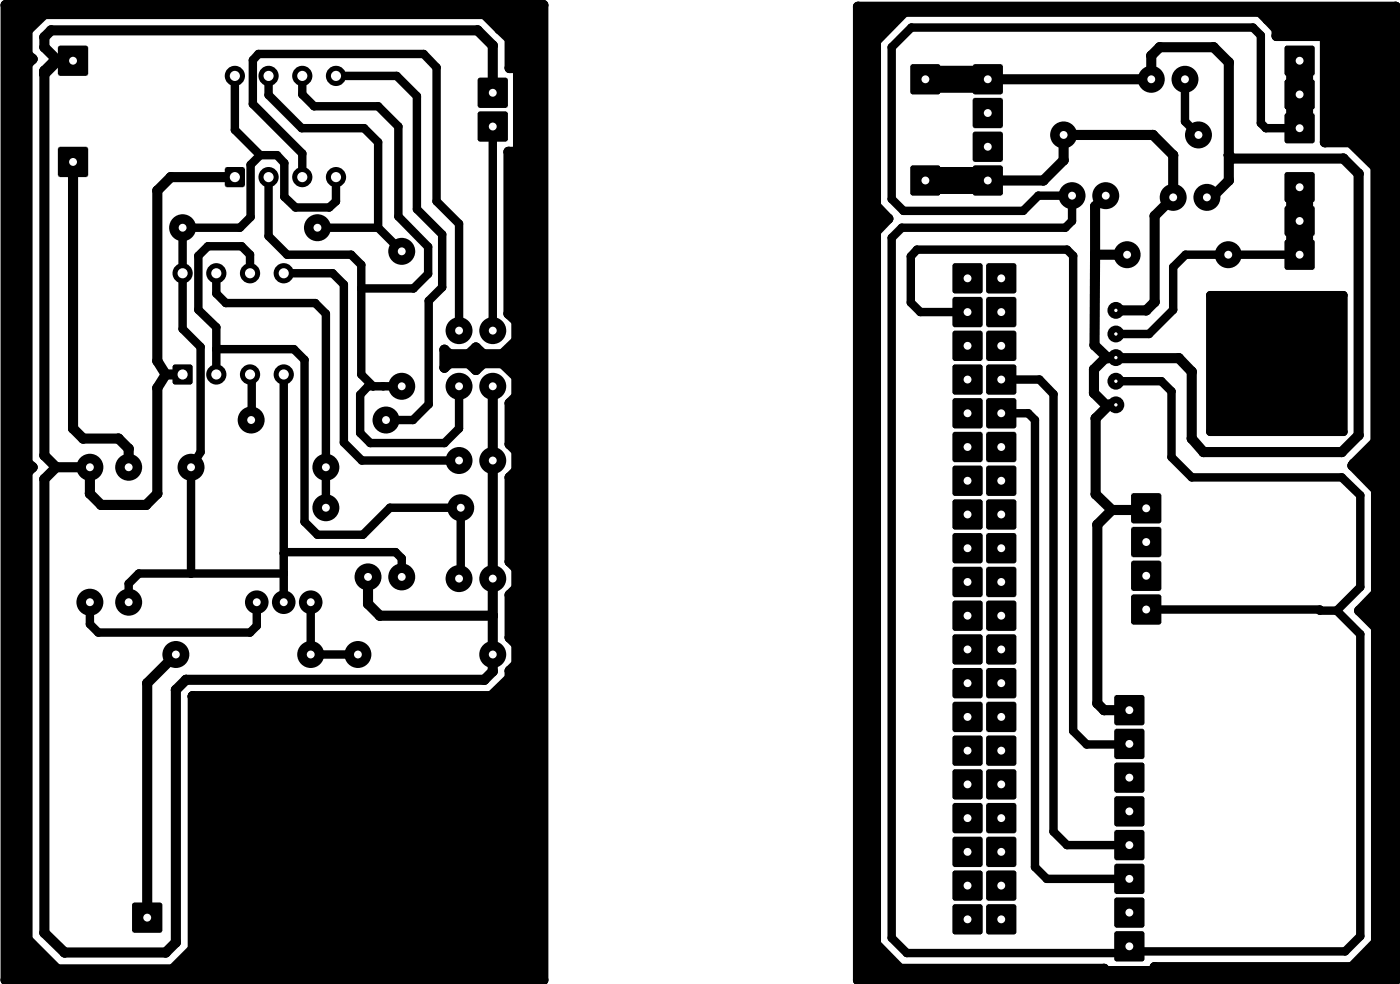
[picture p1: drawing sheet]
<svg xmlns="http://www.w3.org/2000/svg" width="105mm" height="74mm" viewBox="0 0 105 74" stroke-linecap="round" stroke-linejoin="round" font-family="sans-serif">
<g fill="#000">
<path d="M4.4 11.1h2.2v2.2h-2.2z" fill-rule="evenodd"/>
<path d="M4.4 3.5h2.2v2.2h-2.2z" fill-rule="evenodd"/>
<path d="M17 12.6h1.4v1.5h-1.4z" fill-rule="evenodd"/>
<path d="M36 8.4h2.2v2.2h-2.2z" fill-rule="evenodd"/>
<path d="M36 5.9h2.2v2.2h-2.2z" fill-rule="evenodd"/>
<path d="M68.6 12.5h2.2v2.2h-2.2z" fill-rule="evenodd"/>
<path d="M68.6 4.9h2.2v2.2h-2.2z" fill-rule="evenodd"/>
<path d="M73.3 12.5h2.2v2.2h-2.2z" fill-rule="evenodd"/>
<path d="M73.3 9.9h2.2v2.2h-2.2z" fill-rule="evenodd"/>
<path d="M73.3 7.4h2.2v2.2h-2.2z" fill-rule="evenodd"/>
<path d="M73.3 4.9h2.2v2.2h-2.2z" fill-rule="evenodd"/>
<path d="M71.8 19.9h2.2v2.2h-2.2z" fill-rule="evenodd"/>
<path d="M74.3 19.9h2.2v2.2h-2.2z" fill-rule="evenodd"/>
<path d="M96.8 15.5h2.2v2.2h-2.2z" fill-rule="evenodd"/>
<path d="M96.8 13h2.2v2.2h-2.2z" fill-rule="evenodd"/>
<path d="M96.8 8.6h2.2v2.2h-2.2z" fill-rule="evenodd"/>
<path d="M96.8 6h2.2v2.2h-2.2z" fill-rule="evenodd"/>
<path d="M96.8 3.5h2.2v2.2h-2.2z" fill-rule="evenodd"/>
<path d="M13 27.5h1.5v1.4h-1.5z" fill-rule="evenodd"/>
<path d="M71.8 22.4h2.2v2.2h-2.2z" fill-rule="evenodd"/>
<path d="M71.8 24.9h2.2v2.2h-2.2z" fill-rule="evenodd"/>
<path d="M71.8 27.5h2.2v2.2h-2.2z" fill-rule="evenodd"/>
<path d="M71.8 30h2.2v2.2h-2.2z" fill-rule="evenodd"/>
<path d="M71.8 32.6h2.2v2.2h-2.2z" fill-rule="evenodd"/>
<path d="M71.8 35.1h2.2v2.2h-2.2z" fill-rule="evenodd"/>
<path d="M71.8 37.6h2.2v2.2h-2.2z" fill-rule="evenodd"/>
<path d="M74.3 22.4h2.2v2.2h-2.2z" fill-rule="evenodd"/>
<path d="M74.3 24.9h2.2v2.2h-2.2z" fill-rule="evenodd"/>
<path d="M74.3 27.5h2.2v2.2h-2.2z" fill-rule="evenodd"/>
<path d="M74.3 30h2.2v2.2h-2.2z" fill-rule="evenodd"/>
<path d="M74.3 32.6h2.2v2.2h-2.2z" fill-rule="evenodd"/>
<path d="M74.3 35.1h2.2v2.2h-2.2z" fill-rule="evenodd"/>
<path d="M74.3 37.6h2.2v2.2h-2.2z" fill-rule="evenodd"/>
<path d="M85.3 37.2h2.2v2.2h-2.2z" fill-rule="evenodd"/>
<path d="M91.2 22.2h10v10.3h-10z" fill-rule="evenodd"/>
<path d="M96.8 18.1h2.2v2.2h-2.2z" fill-rule="evenodd"/>
<path d="M71.8 40.2h2.2v2.2h-2.2z" fill-rule="evenodd"/>
<path d="M71.8 42.7h2.2v2.2h-2.2z" fill-rule="evenodd"/>
<path d="M71.8 45.3h2.2v2.2h-2.2z" fill-rule="evenodd"/>
<path d="M71.8 47.8h2.2v2.2h-2.2z" fill-rule="evenodd"/>
<path d="M71.8 50.3h2.2v2.2h-2.2z" fill-rule="evenodd"/>
<path d="M71.8 52.9h2.2v2.2h-2.2z" fill-rule="evenodd"/>
<path d="M71.8 55.4h2.2v2.2h-2.2z" fill-rule="evenodd"/>
<path d="M71.8 58h2.2v2.2h-2.2z" fill-rule="evenodd"/>
<path d="M74.3 40.2h2.2v2.2h-2.2z" fill-rule="evenodd"/>
<path d="M74.3 42.7h2.2v2.2h-2.2z" fill-rule="evenodd"/>
<path d="M74.3 45.3h2.2v2.2h-2.2z" fill-rule="evenodd"/>
<path d="M74.3 47.8h2.2v2.2h-2.2z" fill-rule="evenodd"/>
<path d="M74.3 50.3h2.2v2.2h-2.2z" fill-rule="evenodd"/>
<path d="M74.3 52.9h2.2v2.2h-2.2z" fill-rule="evenodd"/>
<path d="M74.3 55.4h2.2v2.2h-2.2z" fill-rule="evenodd"/>
<path d="M74.3 58h2.2v2.2h-2.2z" fill-rule="evenodd"/>
<path d="M84 57.4h2.2v2.2h-2.2z" fill-rule="evenodd"/>
<path d="M84 54.9h2.2v2.2h-2.2z" fill-rule="evenodd"/>
<path d="M84 52.4h2.2v2.2h-2.2z" fill-rule="evenodd"/>
<path d="M85.3 44.8h2.2v2.2h-2.2z" fill-rule="evenodd"/>
<path d="M85.3 42.2h2.2v2.2h-2.2z" fill-rule="evenodd"/>
<path d="M85.3 39.7h2.2v2.2h-2.2z" fill-rule="evenodd"/>
<path d="M.4 .4h40.5v73.4h-40.5zM2.1 2.3l1.2-1.2h33.2l1.9 1.8v2.2h.6v6.3h-.7v12.2l.6 .6v1.5l-1.1 1h-1.4l-.5-.5-.6 .5h-1.4l-.4-.4v1.4l.4-.4h1.4l.6 .6 .5-.6h1.4l1.1 1.1v1.4l-.5 .6v3l.5 .6v1.4l-.5 .5v6.4l.5 .5v1.5l-.5 .5v3.2l.5 .5v1.5l-.5 .5v.6l-1.4 1.3h-22.5v19.1l-1.5 1.5h-8.7l-2.2-2.3v-35.1l.4-.4-.4-.4v-30l.4-.4-.4-.3z" fill-rule="evenodd"/>
<path d="M10 68h2.2v2.2h-2.2z" fill-rule="evenodd"/>
<path d="M64.6 .5h40.6v73.3h-40.6zM68.2 .9h26.7l1.3 1.3v.5h3.6v8h1.9l1.9 1.9v20.7l-1.7 1.8 1.8 1.8v7.8l-1.3 1.3 1.3 1.2v23.8l-1.8 1.8h-14.9v.3h-3.8v-.2h-15.4l-1.8-1.8v-53.7l.9-.9-.9-1v-12.4z" fill-rule="evenodd"/>
<path d="M71.8 60.5h2.2v2.2h-2.2z" fill-rule="evenodd"/>
<path d="M71.8 63h2.2v2.2h-2.2z" fill-rule="evenodd"/>
<path d="M71.8 65.6h2.2v2.2h-2.2z" fill-rule="evenodd"/>
<path d="M71.8 68.1h2.2v2.2h-2.2z" fill-rule="evenodd"/>
<path d="M74.3 60.5h2.2v2.2h-2.2z" fill-rule="evenodd"/>
<path d="M74.3 63h2.2v2.2h-2.2z" fill-rule="evenodd"/>
<path d="M74.3 65.6h2.2v2.2h-2.2z" fill-rule="evenodd"/>
<path d="M74.3 68.1h2.2v2.2h-2.2z" fill-rule="evenodd"/>
<path d="M84 70.1h2.2v2.2h-2.2z" fill-rule="evenodd"/>
<path d="M84 67.6h2.2v2.2h-2.2z" fill-rule="evenodd"/>
<path d="M84 65.1h2.2v2.2h-2.2z" fill-rule="evenodd"/>
<path d="M84 62.5h2.2v2.2h-2.2z" fill-rule="evenodd"/>
<path d="M84 60h2.2v2.2h-2.2z" fill-rule="evenodd"/>
<circle cx=".4" cy=".4" r=".38"/>
<circle cx="2.1" cy="4.1" r=".38"/>
<circle cx="2.1" cy="4.8" r=".38"/>
<circle cx="2.1" cy="2.3" r=".38"/>
<circle cx="2.5" cy="4.4" r=".38"/>
<circle cx="3.3" cy="3.6" r=".38"/>
<circle cx="3.3" cy="5.3" r=".38"/>
<circle cx="3.3" cy="5.6" r=".38"/>
<circle cx="3.3" cy="2.8" r=".38"/>
<circle cx="3.3" cy="1.1" r=".38"/>
<circle cx="3.9" cy="2.3" r=".38"/>
<circle cx="4" cy="4.7" r=".38"/>
<circle cx="4.1" cy="4.6" r=".38"/>
<circle cx="4.4" cy="4.6" r=".38"/>
<circle cx="11.9" cy="14.4" r=".38"/>
<circle cx="12.9" cy="13.3" r=".38"/>
<circle cx="13.6" cy="17.1" r=".3"/>
<circle cx="13.8" cy="17.1" r="1.02"/>
<circle cx="14.9" cy="19.3" r=".3"/>
<circle cx="15.7" cy="18.5" r=".3"/>
<circle cx="17.7" cy="5.7" r=".76"/>
<circle cx="17.7" cy="13.3" r=".38"/>
<circle cx="17.7" cy="9.8" r=".3"/>
<circle cx="18.1" cy="17.1" r=".3"/>
<circle cx="18.2" cy="18.5" r=".3"/>
<circle cx="18.8" cy="19.2" r=".3"/>
<circle cx="18.9" cy="12.4" r=".3"/>
<circle cx="18.9" cy="16.3" r=".3"/>
<circle cx="19" cy="7.8" r=".3"/>
<circle cx="19" cy="4.5" r=".3"/>
<circle cx="19.5" cy="4.1" r=".3"/>
<circle cx="19.6" cy="11.7" r=".3"/>
<circle cx="20.2" cy="13.3" r=".76"/>
<circle cx="20.2" cy="5.7" r=".76"/>
<circle cx="20.2" cy="17.8" r=".3"/>
<circle cx="20.2" cy="7.2" r=".3"/>
<circle cx="20.9" cy="11.7" r=".3"/>
<circle cx="21.4" cy="12.3" r=".3"/>
<circle cx="21.4" cy="14.8" r=".3"/>
<circle cx="21.6" cy="19.2" r=".3"/>
<circle cx="22.3" cy="15.6" r=".3"/>
<circle cx="22.7" cy="9.7" r=".3"/>
<circle cx="22.8" cy="13.3" r=".76"/>
<circle cx="22.8" cy="5.7" r=".76"/>
<circle cx="22.8" cy="7.1" r=".3"/>
<circle cx="22.8" cy="11.6" r=".3"/>
<circle cx="23.7" cy="8" r=".3"/>
<circle cx="23.9" cy="17.1" r="1.02"/>
<circle cx="24.8" cy="15.6" r=".3"/>
<circle cx="25.3" cy="13.3" r=".76"/>
<circle cx="25.3" cy="5.7" r=".76"/>
<circle cx="25.3" cy="15.2" r=".3"/>
<circle cx="26.5" cy="19.2" r=".3"/>
<circle cx="27.2" cy="19.9" r=".3"/>
<circle cx="27.4" cy="9.7" r=".3"/>
<circle cx="28.5" cy="10.7" r=".3"/>
<circle cx="28.5" cy="17.1" r=".3"/>
<circle cx="28.5" cy="8" r=".3"/>
<circle cx="29.9" cy="5.7" r=".3"/>
<circle cx="30" cy="9.5" r=".3"/>
<circle cx="30" cy="16.3" r=".3"/>
<circle cx="30.3" cy="18.9" r="1.02"/>
<circle cx="31.4" cy="7.2" r=".3"/>
<circle cx="31.4" cy="15.7" r=".3"/>
<circle cx="31.9" cy="4.1" r=".3"/>
<circle cx="32.3" cy="18.6" r=".3"/>
<circle cx="32.9" cy="15.2" r=".3"/>
<circle cx="32.9" cy="5.1" r=".3"/>
<circle cx="33.3" cy="17.7" r=".3"/>
<circle cx="34.6" cy="16.8" r=".3"/>
<circle cx="36" cy="2.3" r=".38"/>
<circle cx="36.5" cy="1.1" r=".38"/>
<circle cx="37.1" cy="3.4" r=".38"/>
<circle cx="37.6" cy="2.2" r=".38"/>
<circle cx="38.3" cy="11.4" r=".38"/>
<circle cx="38.4" cy="5.1" r=".38"/>
<circle cx="38.4" cy="2.9" r=".38"/>
<circle cx="39" cy="5.1" r=".38"/>
<circle cx="39" cy="11.4" r=".38"/>
<circle cx="40.9" cy=".4" r=".38"/>
<circle cx="64.6" cy=".5" r=".38"/>
<circle cx="66" cy="3.1" r=".38"/>
<circle cx="66" cy="17.4" r=".38"/>
<circle cx="66" cy="15.5" r=".38"/>
<circle cx="66.9" cy="16.5" r=".38"/>
<circle cx="67.2" cy="17.9" r=".3"/>
<circle cx="67.2" cy="15" r=".3"/>
<circle cx="67.2" cy="3.6" r=".3"/>
<circle cx="67.9" cy="17.1" r=".3"/>
<circle cx="68.1" cy="15.9" r=".3"/>
<circle cx="68.2" cy=".9" r=".38"/>
<circle cx="68.6" cy="19.3" r=".3"/>
<circle cx="68.7" cy="2.1" r=".3"/>
<circle cx="69.1" cy="18.8" r=".3"/>
<circle cx="74.5" cy="13.6" r=".38"/>
<circle cx="77.1" cy="15.9" r=".3"/>
<circle cx="78.2" cy="14.7" r=".3"/>
<circle cx="78.6" cy="13.6" r=".38"/>
<circle cx="80.1" cy="10.2" r="1.02"/>
<circle cx="80.1" cy="12.1" r=".38"/>
<circle cx="80.3" cy="17.1" r=".3"/>
<circle cx="80.3" cy="15" r=".3"/>
<circle cx="80.4" cy="18.8" r=".3"/>
<circle cx="80.8" cy="14.7" r="1.02"/>
<circle cx="80.8" cy="16.6" r=".3"/>
<circle cx="80.9" cy="19.3" r=".3"/>
<circle cx="82.5" cy="15.5" r=".38"/>
<circle cx="82.5" cy="19.2" r=".38"/>
<circle cx="83.3" cy="14.7" r="1.02"/>
<circle cx="84.9" cy="19.2" r="1.02"/>
<circle cx="86.7" cy="6" r="1.02"/>
<circle cx="86.7" cy="4.2" r=".38"/>
<circle cx="86.9" cy="10.2" r=".38"/>
<circle cx="87" cy="16.3" r=".38"/>
<circle cx="87.4" cy="3.6" r=".38"/>
<circle cx="88.4" cy="14.9" r="1.02"/>
<circle cx="88.4" cy="11.7" r=".38"/>
<circle cx="89.3" cy="6" r="1.02"/>
<circle cx="89.3" cy="9.1" r=".3"/>
<circle cx="89.3" cy="19.2" r=".3"/>
<circle cx="90.3" cy="10.2" r="1.02"/>
<circle cx="90.9" cy="14.9" r="1.02"/>
<circle cx="91.3" cy="14.9" r=".38"/>
<circle cx="91.4" cy="3.6" r=".38"/>
<circle cx="92.5" cy="19.2" r=".3"/>
<circle cx="92.5" cy="19.2" r="1.02"/>
<circle cx="92.6" cy="4.7" r=".38"/>
<circle cx="92.6" cy="11.7" r=".38"/>
<circle cx="92.6" cy="13.6" r=".38"/>
<circle cx="92.8" cy="11.9" r=".38"/>
<circle cx="93.2" cy="19.2" r=".3"/>
<circle cx="94.4" cy="2.1" r=".3"/>
<circle cx="94.9" cy=".9" r=".38"/>
<circle cx="95" cy="9.3" r=".3"/>
<circle cx="95" cy="2.7" r=".3"/>
<circle cx="95.4" cy="9.7" r=".3"/>
<circle cx="95.5" cy="1.5" r=".38"/>
<circle cx="96.2" cy="2.7" r=".38"/>
<circle cx="96.2" cy="2.2" r=".38"/>
<circle cx="99.8" cy="2.7" r=".38"/>
<circle cx="99.8" cy="10.7" r=".38"/>
<circle cx="101.2" cy="11.9" r=".38"/>
<circle cx="101.7" cy="10.7" r=".38"/>
<circle cx="102.4" cy="13.1" r=".38"/>
<circle cx="103.6" cy="12.6" r=".38"/>
<circle cx="105.2" cy=".5" r=".38"/>
<circle cx="2.1" cy="35.6" r=".38"/>
<circle cx="2.1" cy="34.8" r=".38"/>
<circle cx="2.5" cy="35.2" r=".38"/>
<circle cx="3.3" cy="34.3" r=".38"/>
<circle cx="3.3" cy="36.1" r=".38"/>
<circle cx="4.2" cy="35.2" r=".38"/>
<circle cx="5.5" cy="32.3" r=".38"/>
<circle cx="6.3" cy="33" r=".38"/>
<circle cx="6.8" cy="35.2" r="1.02"/>
<circle cx="6.8" cy="37.2" r=".38"/>
<circle cx="7.6" cy="38" r=".38"/>
<circle cx="8.9" cy="33" r=".38"/>
<circle cx="9.7" cy="35.2" r="1.02"/>
<circle cx="9.7" cy="33.8" r=".38"/>
<circle cx="11" cy="38" r=".38"/>
<circle cx="11.9" cy="27.2" r=".38"/>
<circle cx="11.9" cy="37.2" r=".38"/>
<circle cx="11.9" cy="29.2" r=".38"/>
<circle cx="12.5" cy="28.2" r=".38"/>
<circle cx="13.8" cy="20.6" r=".76"/>
<circle cx="13.8" cy="24.8" r=".3"/>
<circle cx="14.4" cy="35.2" r="1.02"/>
<circle cx="14.9" cy="23.3" r=".3"/>
<circle cx="15.1" cy="34" r=".3"/>
<circle cx="15.1" cy="26.1" r=".3"/>
<circle cx="16.3" cy="20.6" r=".76"/>
<circle cx="16.3" cy="28.2" r=".76"/>
<circle cx="16.3" cy="22.1" r=".3"/>
<circle cx="16.3" cy="26.3" r=".3"/>
<circle cx="16.3" cy="24.6" r=".3"/>
<circle cx="17" cy="22.8" r=".3"/>
<circle cx="18.8" cy="20.6" r=".76"/>
<circle cx="18.8" cy="28.2" r=".76"/>
<circle cx="18.9" cy="31.6" r="1.02"/>
<circle cx="19" cy="31.6" r=".3"/>
<circle cx="19" cy="28.2" r=".3"/>
<circle cx="21.4" cy="20.6" r=".76"/>
<circle cx="21.4" cy="28.2" r=".76"/>
<circle cx="21.4" cy="20.6" r=".3"/>
<circle cx="22.1" cy="26.3" r=".3"/>
<circle cx="22.9" cy="27.1" r=".3"/>
<circle cx="22.9" cy="39.3" r=".3"/>
<circle cx="23.7" cy="22.8" r=".3"/>
<circle cx="24.6" cy="38.2" r="1.02"/>
<circle cx="24.6" cy="35.2" r="1.02"/>
<circle cx="24.6" cy="35.4" r=".3"/>
<circle cx="24.6" cy="23.6" r=".3"/>
<circle cx="25.1" cy="20.6" r=".3"/>
<circle cx="25.9" cy="21.4" r=".3"/>
<circle cx="25.9" cy="33.3" r=".3"/>
<circle cx="27.1" cy="32.6" r=".3"/>
<circle cx="27.1" cy="29.7" r=".3"/>
<circle cx="27.2" cy="21.7" r=".3"/>
<circle cx="27.2" cy="28.2" r=".3"/>
<circle cx="27.3" cy="34.7" r=".3"/>
<circle cx="27.7" cy="29.1" r=".3"/>
<circle cx="27.9" cy="33.4" r=".3"/>
<circle cx="28.1" cy="29.1" r=".3"/>
<circle cx="28.9" cy="29.1" r=".3"/>
<circle cx="29.1" cy="31.6" r="1.02"/>
<circle cx="29.4" cy="38.2" r=".3"/>
<circle cx="30.3" cy="29.1" r="1.02"/>
<circle cx="31.1" cy="31.6" r=".3"/>
<circle cx="31.2" cy="21.7" r=".3"/>
<circle cx="32.3" cy="20.6" r=".3"/>
<circle cx="32.3" cy="22.6" r=".3"/>
<circle cx="32.3" cy="30.4" r=".3"/>
<circle cx="33.3" cy="21.6" r=".3"/>
<circle cx="33.5" cy="26.3" r=".38"/>
<circle cx="33.5" cy="27.7" r=".38"/>
<circle cx="33.5" cy="33.4" r=".3"/>
<circle cx="33.9" cy="27.3" r=".38"/>
<circle cx="33.9" cy="26.7" r=".38"/>
<circle cx="34.6" cy="34.7" r="1.02"/>
<circle cx="34.6" cy="24.9" r="1.02"/>
<circle cx="34.6" cy="29.1" r="1.02"/>
<circle cx="34.6" cy="32.3" r=".3"/>
<circle cx="34.7" cy="38.2" r="1.02"/>
<circle cx="35.3" cy="26.7" r=".38"/>
<circle cx="35.3" cy="27.3" r=".38"/>
<circle cx="35.9" cy="27.9" r=".38"/>
<circle cx="35.9" cy="26.2" r=".38"/>
<circle cx="36.4" cy="27.3" r=".38"/>
<circle cx="36.4" cy="26.7" r=".38"/>
<circle cx="37.1" cy="24.9" r="1.02"/>
<circle cx="37.1" cy="34.7" r="1.02"/>
<circle cx="37.1" cy="29.1" r="1.02"/>
<circle cx="37.8" cy="27.3" r=".38"/>
<circle cx="37.8" cy="26.7" r=".38"/>
<circle cx="38.3" cy="23.6" r=".38"/>
<circle cx="38.4" cy="35.9" r=".38"/>
<circle cx="38.4" cy="30.4" r=".38"/>
<circle cx="38.4" cy="33.4" r=".38"/>
<circle cx="38.9" cy="35.4" r=".38"/>
<circle cx="38.9" cy="25.7" r=".38"/>
<circle cx="38.9" cy="34" r=".38"/>
<circle cx="38.9" cy="28.4" r=".38"/>
<circle cx="38.9" cy="29.8" r=".38"/>
<circle cx="38.9" cy="24.2" r=".38"/>
<circle cx="68.6" cy="22.8" r=".3"/>
<circle cx="69.3" cy="23.5" r=".3"/>
<circle cx="77.5" cy="31.1" r=".3"/>
<circle cx="78" cy="31.6" r=".3"/>
<circle cx="78.3" cy="28.6" r=".3"/>
<circle cx="79.4" cy="29.7" r=".3"/>
<circle cx="82.4" cy="29.6" r=".38"/>
<circle cx="82.4" cy="27.8" r=".38"/>
<circle cx="82.5" cy="26" r=".38"/>
<circle cx="82.5" cy="37.2" r=".38"/>
<circle cx="82.5" cy="31.5" r=".38"/>
<circle cx="82.7" cy="39.5" r=".38"/>
<circle cx="83.3" cy="26.9" r=".38"/>
<circle cx="83.3" cy="30.5" r=".38"/>
<circle cx="83.4" cy="27" r=".38"/>
<circle cx="83.4" cy="26.9" r=".38"/>
<circle cx="83.6" cy="30.5" r=".38"/>
<circle cx="83.8" cy="38.4" r=".38"/>
<circle cx="84.1" cy="28.7" r=".64"/>
<circle cx="84.1" cy="23.4" r=".64"/>
<circle cx="84.1" cy="30.5" r=".64"/>
<circle cx="84.1" cy="25.1" r=".64"/>
<circle cx="84.1" cy="26.9" r=".64"/>
<circle cx="84.1" cy="27" r=".38"/>
<circle cx="86.2" cy="38.4" r=".38"/>
<circle cx="86.4" cy="23.4" r=".38"/>
<circle cx="86.6" cy="25.1" r=".3"/>
<circle cx="87" cy="22.7" r=".38"/>
<circle cx="87.5" cy="28.7" r=".3"/>
<circle cx="88.3" cy="29.5" r=".3"/>
<circle cx="88.3" cy="34.4" r=".3"/>
<circle cx="88.4" cy="20.1" r=".3"/>
<circle cx="88.4" cy="23.3" r=".3"/>
<circle cx="88.8" cy="27" r=".38"/>
<circle cx="89.8" cy="33" r=".38"/>
<circle cx="89.8" cy="28" r=".38"/>
<circle cx="89.8" cy="35.9" r=".3"/>
<circle cx="90.7" cy="34" r=".38"/>
<circle cx="91.2" cy="32.5" r=".3"/>
<circle cx="91.2" cy="22.2" r=".3"/>
<circle cx="101.1" cy="34" r=".38"/>
<circle cx="101.1" cy="35.9" r=".3"/>
<circle cx="101.2" cy="22.2" r=".3"/>
<circle cx="101.2" cy="32.5" r=".3"/>
<circle cx="101.9" cy="35.1" r=".38"/>
<circle cx="102" cy="34.9" r=".38"/>
<circle cx="102.4" cy="32.8" r=".38"/>
<circle cx="102.5" cy="37.3" r=".3"/>
<circle cx="103.6" cy="33.3" r=".38"/>
<circle cx="103.7" cy="36.9" r=".38"/>
<circle cx="6.8" cy="45.3" r="1.02"/>
<circle cx="6.8" cy="47" r=".3"/>
<circle cx="7.4" cy="47.6" r=".3"/>
<circle cx="9.7" cy="45.3" r="1.02"/>
<circle cx="9.7" cy="43.9" r=".3"/>
<circle cx="10.5" cy="43.2" r=".3"/>
<circle cx="11.1" cy="51.4" r=".38"/>
<circle cx="13.3" cy="49.3" r="1.02"/>
<circle cx="13.3" cy="51.9" r=".38"/>
<circle cx="14" cy="51.2" r=".38"/>
<circle cx="14.4" cy="43.2" r=".3"/>
<circle cx="14.5" cy="52.4" r=".38"/>
<circle cx="14.5" cy="52.5" r=".38"/>
<circle cx="18.8" cy="47.6" r=".3"/>
<circle cx="19.3" cy="45.3" r=".89"/>
<circle cx="19.3" cy="47.1" r=".3"/>
<circle cx="21.4" cy="45.3" r=".89"/>
<circle cx="21.4" cy="43.2" r=".3"/>
<circle cx="21.4" cy="41.7" r=".3"/>
<circle cx="21.5" cy="41.6" r=".3"/>
<circle cx="23.4" cy="49.3" r="1.02"/>
<circle cx="23.4" cy="45.3" r=".89"/>
<circle cx="23.9" cy="40.3" r=".3"/>
<circle cx="27" cy="49.3" r="1.02"/>
<circle cx="27.3" cy="40.3" r=".3"/>
<circle cx="27.7" cy="43.4" r="1.02"/>
<circle cx="27.7" cy="45.5" r=".38"/>
<circle cx="28.6" cy="46.4" r=".38"/>
<circle cx="29.8" cy="41.6" r=".3"/>
<circle cx="30.3" cy="43.4" r="1.02"/>
<circle cx="30.3" cy="42" r=".3"/>
<circle cx="34.6" cy="43.6" r="1.02"/>
<circle cx="34.7" cy="43.6" r=".3"/>
<circle cx="36.5" cy="51.2" r=".38"/>
<circle cx="37" cy="52.4" r=".38"/>
<circle cx="37.1" cy="46.4" r=".38"/>
<circle cx="37.1" cy="49.3" r="1.02"/>
<circle cx="37.1" cy="43.6" r="1.02"/>
<circle cx="37.1" cy="50.5" r=".38"/>
<circle cx="38.4" cy="42.3" r=".38"/>
<circle cx="38.4" cy="44.8" r=".38"/>
<circle cx="38.4" cy="48" r=".38"/>
<circle cx="38.4" cy="50.5" r=".38"/>
<circle cx="38.4" cy="51.1" r=".38"/>
<circle cx="38.9" cy="44.3" r=".38"/>
<circle cx="38.9" cy="50" r=".38"/>
<circle cx="38.9" cy="42.8" r=".38"/>
<circle cx="38.9" cy="48.5" r=".38"/>
<circle cx="80.9" cy="55" r=".3"/>
<circle cx="81.9" cy="56" r=".3"/>
<circle cx="82.7" cy="53" r=".38"/>
<circle cx="83.2" cy="53.5" r=".38"/>
<circle cx="85" cy="56" r=".3"/>
<circle cx="99.4" cy="46" r=".3"/>
<circle cx="99.4" cy="45.9" r=".3"/>
<circle cx="100.7" cy="46" r=".3"/>
<circle cx="102.4" cy="46" r=".38"/>
<circle cx="102.5" cy="47.8" r=".3"/>
<circle cx="102.5" cy="44.2" r=".3"/>
<circle cx="103.7" cy="44.7" r=".38"/>
<circle cx="103.7" cy="47.2" r=".38"/>
<circle cx=".4" cy="73.8" r=".38"/>
<circle cx="2.1" cy="70.7" r=".38"/>
<circle cx="3.3" cy="70.2" r=".38"/>
<circle cx="4.3" cy="73" r=".38"/>
<circle cx="4.9" cy="71.7" r=".38"/>
<circle cx="12.5" cy="71.7" r=".38"/>
<circle cx="13" cy="73" r=".38"/>
<circle cx="13.3" cy="71" r=".38"/>
<circle cx="14.5" cy="71.5" r=".38"/>
<circle cx="40.9" cy="73.8" r=".38"/>
<circle cx="64.6" cy="73.8" r=".38"/>
<circle cx="66" cy="71.1" r=".38"/>
<circle cx="67.2" cy="70.6" r=".3"/>
<circle cx="67.8" cy="72.9" r=".38"/>
<circle cx="68.3" cy="71.8" r=".3"/>
<circle cx="78" cy="65.3" r=".3"/>
<circle cx="78.9" cy="66.2" r=".3"/>
<circle cx="79.4" cy="62.6" r=".3"/>
<circle cx="80.4" cy="63.6" r=".3"/>
<circle cx="83.2" cy="72.9" r=".38"/>
<circle cx="83.2" cy="73.1" r=".38"/>
<circle cx="84.6" cy="71.8" r=".3"/>
<circle cx="85.5" cy="71.6" r=".3"/>
<circle cx="87" cy="72.8" r=".38"/>
<circle cx="87" cy="73.1" r=".38"/>
<circle cx="101.3" cy="71.6" r=".3"/>
<circle cx="101.9" cy="72.8" r=".38"/>
<circle cx="102.5" cy="70.5" r=".3"/>
<circle cx="103.7" cy="71" r=".38"/>
<circle cx="105.2" cy="73.8" r=".38"/>
</g>
<path d="M.4 .4h40.5v52.3h-25.7v21h-14.8zM64.6 .5h40.6v73.3h-40.6zM91.2 22.2h10v10.3h-10z" fill="none" stroke="#000" stroke-width=".17"/>
<g fill="none" stroke="#000" stroke-width=".63">
<path d="M13.8 17.1v7.7l1.3 1.3v7.9l-.7 1.2v8M17.7 5.7v4.1l1.9 1.9M19.6 11.7l-.7 .7v3.9l-.8 .8h-4.5M19.6 11.7h1.3l.5 .6v2.5l.9 .8h2.5l.5-.4v-1.9M20.2 13.3v4.5l1.4 1.4h4.9l.7 .7v8.3l.9 .9M20.2 5.7v1.5l2.5 2.5h4.7l1.1 1v6.4M22.8 13.3v-1.7l-3.8-3.8v-3.3l.5-.4h12.4l1 1v10.1l1.7 1.6v8.1M22.8 5.7v1.4l.9 .9h4.8l1.5 1.5v6.8l2.3 2.3v2l-1.1 1.1h-4M23.9 17.1h4.6M25.3 5.7h4.6l1.5 1.5v8.5l1.9 2v3.9l-1 1v7.8l-1.2 1.2h-2M28.5 17.1l1.8 1.8M37.1 9.5v15.4"/>
<path d="M80.8 14.7l-.5 .3M80.8 14.7v1.9l-.5 .5h-12.4l-.7 .8v52.7l1.1 1.2h16.3l.5-.6 .4 .4h15.8l1.2-1.1v-22.7l-1.8-1.8M89.3 6v3.1l1 1.1M97.9 19.2h-8.6l-.9 .9v3.2l-1.8 1.8h-2.5M97.9 9.7h-2.5l-.4-.4v-6.6l-.6-.6h-25.7l-1.5 1.5v11.4l.9 .9h9l1.1-1.2h2.6M16.3 26.3h5.8l.8 .8v12.2l1 1h3.4l2.1-2.1h5.4M16.3 20.6v1.5l.7 .7h6.7l.9 .8v14.6M18.8 20.6v-1.4l-.6-.7h-2.5l-.8 .8v4l1.4 1.3v3.6M18.8 28.2h.2l-.1 3.4M21.4 28.2v17.1M21.4 20.6h3.7l.8 .8v11.9l1.4 1.4h7.3M30.3 29.1h-2.6l-.6 .6v2.9l.8 .8h5.6l1.1-1.1v-3.2"/>
<path d="M34.7 38.2v5.4h-.1M72.9 23.5h-3.6l-.7-.7v-3.5l.5-.5h11.3l.5 .5v35.7l1 1h3.2M75.4 28.6h2.9l1.1 1.1v32.9l1 1h4.7M75.4 31.1h2.1l.5 .5v33.7l.9 .9h6.2M84.1 28.7h3.4l.8 .8v4.9l1.5 1.5h11.3l1.4 1.4v6.9l-1.8 1.8M91.2 22.2h10v10.3h-10zM6.8 45.3v1.7l.6 .6h11.4l.5-.5v-1.8M21.4 43.2h-10.9l-.8 .7v1.4M21.4 41.7l.1-.1h8.3l.5 .4v1.4M23.4 45.3v4h3.6M86.4 45.9h13v.1h1.3"/>
</g>
<path d="M69.7 6h4.7M69.7 13.6h4.7M97.9 4.6v5.1M97.9 14.1v5.1" fill="none" stroke="#000" stroke-width="2"/>
<g fill="none" stroke="#000" stroke-width=".76">
<path d="M.4 .4h40.5v73.4h-40.5zM2.1 2.3l1.2-1.2h33.2l1.9 1.8v2.2h.6v6.3h-.7v12.2l.6 .6v1.5l-1.1 1h-1.4l-.5-.5-.6 .5h-1.4l-.4-.4v1.4l.4-.4h1.4l.6 .6 .5-.6h1.4l1.1 1.1v1.4l-.5 .6v3l.5 .6v1.4l-.5 .5v6.4l.5 .5v1.5l-.5 .5v3.2l.5 .5v1.5l-.5 .5v.6l-1.4 1.3h-22.5v19.1l-1.5 1.5h-8.7l-2.2-2.3v-35.1l.4-.4-.4-.4v-30l.4-.4-.4-.3zM3.3 5.6l1.1-1-1.1-1v-.8l.6-.5h32.1l1.1 1.1v3.6M5.5 12.2v20.1l.8 .7h2.6l.8 .8v1.4M5.5 4.6h-1.4l-.8 .7v29l.9 .9M17.7 13.3h-4.8l-1 1.1v12.8l.6 1M64.6 .5h40.6v73.3h-40.6zM68.2 .9h26.7l1.3 1.3v.5h3.6v8h1.9l1.9 1.9v20.7l-1.7 1.8 1.8 1.8v7.8l-1.3 1.3 1.3 1.2v23.8l-1.8 1.8h-14.9v.3h-3.8v-.2h-15.4l-1.8-1.8v-53.7l.9-.9-.9-1v-12.4zM74.4 13.6h4.2l1.5-1.5v-1.9h6.8l1.5 1.5v3.2l-1.4 1.4v6.4l-.6 .7h-2.3M74.4 6h12.3v-1.8l.7-.6h4l1.2 1.1v8.9l-1.3 1.3h-.4M82.5 19.2h2.4M82.5 19.2v6.8l.9 1 .7-.1"/>
<path d="M83.3 14.7l-.8 .8v3.7M92.6 11.7l.2 .2h8.4l1.2 1.2v19.7l-1.3 1.2h-10.4l-.9-1v-5l-1-1-4.7-.1M12.5 28.2l-.6 1v8l-.9 .8h-3.4l-.8-.8v-2h-2.6M12.5 28.2h1.3M37.1 29.1v21.4l-.6 .7h-22.5l-.7 .7v19.1l-.8 .7h-7.6l-1.6-1.5v-34.1l.9-.9M83.6 30.5l-1.1 1v5.7l1.3 1.2M83.8 38.4l-1.1 1.1v13.5l.5 .5h1.9M84.1 26.9h-.8l-.9 .9v1.8l.9 .9h.8M86.4 38.3l-.2 .1h-2.4M13.3 49.3l-2.2 2.1v17.7M27.7 43.4v2.1l.9 .9h8.5"/>
</g>
<g fill="#000">
<path d="M74.4 19.9h2.1v2.1h-2.1z"/>
<circle cx="17.7" cy="13.3" r=".38"/>
<circle cx="74.5" cy="13.6" r=".38"/>
<circle cx="21.4" cy="20.6" r=".32"/>
<circle cx="100.7" cy="46" r=".32"/>
</g>
<circle cx="75.4" cy="21" r=".3" fill="#fff"/>
<path d="M74.4 22.5h2.1v2h-2.1z" fill="#000"/>
<circle cx="75.4" cy="23.5" r=".3" fill="#fff"/>
<path d="M74.4 25h2.1v2.1h-2.1z" fill="#000"/>
<circle cx="75.4" cy="26" r=".3" fill="#fff"/>
<path d="M74.4 27.6h2.1v2h-2.1z" fill="#000"/>
<circle cx="75.4" cy="28.6" r=".3" fill="#fff"/>
<path d="M74.4 30.1h2.1v2h-2.1z" fill="#000"/>
<circle cx="75.4" cy="31.1" r=".3" fill="#fff"/>
<path d="M74.4 32.6h2.1v2.1h-2.1z" fill="#000"/>
<circle cx="75.4" cy="33.7" r=".3" fill="#fff"/>
<path d="M74.4 35.2h2.1v2h-2.1z" fill="#000"/>
<circle cx="75.4" cy="36.2" r=".3" fill="#fff"/>
<path d="M74.4 37.7h2.1v2.1h-2.1z" fill="#000"/>
<circle cx="75.4" cy="38.7" r=".3" fill="#fff"/>
<path d="M74.4 40.3h2.1v2h-2.1z" fill="#000"/>
<circle cx="75.4" cy="41.3" r=".3" fill="#fff"/>
<path d="M74.4 42.8h2.1v2h-2.1z" fill="#000"/>
<circle cx="75.4" cy="43.8" r=".3" fill="#fff"/>
<path d="M74.4 45.3h2.1v2.1h-2.1z" fill="#000"/>
<circle cx="75.4" cy="46.4" r=".3" fill="#fff"/>
<path d="M74.4 47.9h2.1v2h-2.1z" fill="#000"/>
<circle cx="75.4" cy="48.9" r=".3" fill="#fff"/>
<path d="M74.4 50.4h2.1v2.1h-2.1z" fill="#000"/>
<circle cx="75.4" cy="51.4" r=".3" fill="#fff"/>
<path d="M74.4 53h2.1v2h-2.1z" fill="#000"/>
<circle cx="75.4" cy="54" r=".3" fill="#fff"/>
<path d="M74.4 55.5h2.1v2h-2.1z" fill="#000"/>
<circle cx="75.4" cy="56.5" r=".3" fill="#fff"/>
<path d="M74.4 58h2.1v2.1h-2.1z" fill="#000"/>
<circle cx="75.4" cy="59.1" r=".3" fill="#fff"/>
<path d="M74.4 60.6h2.1v2h-2.1z" fill="#000"/>
<circle cx="75.4" cy="61.6" r=".3" fill="#fff"/>
<path d="M74.4 63.1h2.1v2.1h-2.1z" fill="#000"/>
<circle cx="75.4" cy="64.1" r=".3" fill="#fff"/>
<path d="M71.9 19.9h2v2.1h-2z" fill="#000"/>
<circle cx="72.9" cy="21" r=".3" fill="#fff"/>
<path d="M71.9 22.5h2v2h-2z" fill="#000"/>
<circle cx="72.9" cy="23.5" r=".3" fill="#fff"/>
<path d="M71.9 25h2v2.1h-2z" fill="#000"/>
<circle cx="72.9" cy="26" r=".3" fill="#fff"/>
<path d="M71.9 27.6h2v2h-2z" fill="#000"/>
<circle cx="72.9" cy="28.6" r=".3" fill="#fff"/>
<path d="M71.9 30.1h2v2h-2z" fill="#000"/>
<circle cx="72.9" cy="31.1" r=".3" fill="#fff"/>
<path d="M71.9 32.6h2v2.1h-2z" fill="#000"/>
<circle cx="72.9" cy="33.7" r=".3" fill="#fff"/>
<path d="M71.9 35.2h2v2h-2z" fill="#000"/>
<circle cx="72.9" cy="36.2" r=".3" fill="#fff"/>
<path d="M71.9 37.7h2v2.1h-2z" fill="#000"/>
<circle cx="72.9" cy="38.7" r=".3" fill="#fff"/>
<path d="M71.9 40.3h2v2h-2z" fill="#000"/>
<circle cx="72.9" cy="41.3" r=".3" fill="#fff"/>
<path d="M71.9 42.8h2v2h-2z" fill="#000"/>
<circle cx="72.9" cy="43.8" r=".3" fill="#fff"/>
<path d="M71.9 45.3h2v2.1h-2z" fill="#000"/>
<circle cx="72.9" cy="46.4" r=".3" fill="#fff"/>
<path d="M71.9 47.9h2v2h-2z" fill="#000"/>
<circle cx="72.9" cy="48.9" r=".3" fill="#fff"/>
<path d="M71.9 50.4h2v2.1h-2z" fill="#000"/>
<circle cx="72.9" cy="51.4" r=".3" fill="#fff"/>
<path d="M71.9 53h2v2h-2z" fill="#000"/>
<circle cx="72.9" cy="54" r=".3" fill="#fff"/>
<path d="M71.9 55.5h2v2h-2z" fill="#000"/>
<circle cx="72.9" cy="56.5" r=".3" fill="#fff"/>
<path d="M71.9 58h2v2.1h-2z" fill="#000"/>
<circle cx="72.9" cy="59.1" r=".3" fill="#fff"/>
<path d="M71.9 60.6h2v2h-2z" fill="#000"/>
<circle cx="72.9" cy="61.6" r=".3" fill="#fff"/>
<path d="M71.9 63.1h2v2.1h-2z" fill="#000"/>
<circle cx="72.9" cy="64.1" r=".3" fill="#fff"/>
<path d="M74.4 65.7h2.1v2h-2.1z" fill="#000"/>
<circle cx="75.4" cy="66.7" r=".3" fill="#fff"/>
<path d="M74.4 68.2h2.1v2h-2.1z" fill="#000"/>
<circle cx="75.4" cy="69.2" r=".3" fill="#fff"/>
<path d="M71.9 65.7h2v2h-2z" fill="#000"/>
<circle cx="72.9" cy="66.7" r=".3" fill="#fff"/>
<path d="M71.9 68.2h2v2h-2z" fill="#000"/>
<circle cx="72.9" cy="69.2" r=".3" fill="#fff"/>
<path d="M73.4 12.6h2v2h-2z" fill="#000"/>
<circle cx="74.4" cy="13.6" r=".3" fill="#fff"/>
<path d="M73.4 10h2v2.1h-2z" fill="#000"/>
<circle cx="74.4" cy="11" r=".3" fill="#fff"/>
<path d="M73.4 7.5h2v2h-2z" fill="#000"/>
<circle cx="74.4" cy="8.5" r=".3" fill="#fff"/>
<path d="M73.4 5h2v2h-2z" fill="#000"/>
<circle cx="74.4" cy="6" r=".3" fill="#fff"/>
<circle cx="84.1" cy="23.4" r=".51" fill="#000"/>
<circle cx="84.1" cy="23.4" r=".13" fill="#fff"/>
<circle cx="84.1" cy="25.1" r=".51" fill="#000"/>
<circle cx="84.1" cy="25.1" r=".13" fill="#fff"/>
<circle cx="84.1" cy="26.9" r=".51" fill="#000"/>
<circle cx="84.1" cy="26.9" r=".13" fill="#fff"/>
<circle cx="84.1" cy="28.7" r=".51" fill="#000"/>
<circle cx="84.1" cy="28.7" r=".13" fill="#fff"/>
<circle cx="84.1" cy="30.5" r=".51" fill="#000"/>
<circle cx="84.1" cy="30.5" r=".13" fill="#fff"/>
<path d="M84.1 70.2h2v2.1h-2z" fill="#000"/>
<circle cx="85.1" cy="71.2" r=".3" fill="#fff"/>
<path d="M84.1 67.7h2v2h-2z" fill="#000"/>
<circle cx="85.1" cy="68.7" r=".3" fill="#fff"/>
<path d="M84.1 65.2h2v2h-2z" fill="#000"/>
<circle cx="85.1" cy="66.2" r=".3" fill="#fff"/>
<path d="M84.1 62.6h2v2h-2z" fill="#000"/>
<circle cx="85.1" cy="63.6" r=".3" fill="#fff"/>
<path d="M84.1 60.1h2v2h-2z" fill="#000"/>
<circle cx="85.1" cy="61.1" r=".3" fill="#fff"/>
<path d="M84.1 57.5h2v2.1h-2z" fill="#000"/>
<circle cx="85.1" cy="58.5" r=".3" fill="#fff"/>
<path d="M84.1 55h2v2h-2z" fill="#000"/>
<circle cx="85.1" cy="56" r=".3" fill="#fff"/>
<path d="M84.1 52.5h2v2h-2z" fill="#000"/>
<circle cx="85.1" cy="53.5" r=".3" fill="#fff"/>
<path d="M85.3 44.9h2.1v2h-2.1z" fill="#000"/>
<circle cx="86.4" cy="45.9" r=".3" fill="#fff"/>
<path d="M85.3 42.3h2.1v2.1h-2.1z" fill="#000"/>
<circle cx="86.4" cy="43.3" r=".3" fill="#fff"/>
<path d="M85.3 39.8h2.1v2h-2.1z" fill="#000"/>
<circle cx="86.4" cy="40.8" r=".3" fill="#fff"/>
<path d="M85.3 37.3h2.1v2h-2.1z" fill="#000"/>
<circle cx="86.4" cy="38.3" r=".3" fill="#fff"/>
<path d="M96.9 18.2h2v2h-2z" fill="#000"/>
<circle cx="97.9" cy="19.2" r=".3" fill="#fff"/>
<path d="M96.9 15.6h2v2.1h-2z" fill="#000"/>
<circle cx="97.9" cy="16.6" r=".3" fill="#fff"/>
<path d="M96.9 13.1h2v2h-2z" fill="#000"/>
<circle cx="97.9" cy="14.1" r=".3" fill="#fff"/>
<path d="M96.9 8.6h2v2.1h-2z" fill="#000"/>
<circle cx="97.9" cy="9.7" r=".3" fill="#fff"/>
<path d="M96.9 6.1h2v2h-2z" fill="#000"/>
<circle cx="97.9" cy="7.1" r=".3" fill="#fff"/>
<path d="M96.9 3.6h2v2h-2z" fill="#000"/>
<circle cx="97.9" cy="4.6" r=".3" fill="#fff"/>
<circle cx="84.9" cy="19.2" r=".89" fill="#000"/>
<circle cx="84.9" cy="19.2" r=".3" fill="#fff"/>
<circle cx="92.5" cy="19.2" r=".89" fill="#000"/>
<circle cx="92.5" cy="19.2" r=".3" fill="#fff"/>
<circle cx="88.4" cy="14.9" r=".89" fill="#000"/>
<circle cx="88.4" cy="14.9" r=".3" fill="#fff"/>
<circle cx="90.9" cy="14.9" r=".89" fill="#000"/>
<circle cx="90.9" cy="14.9" r=".3" fill="#fff"/>
<circle cx="90.3" cy="10.2" r=".89" fill="#000"/>
<circle cx="90.3" cy="10.2" r=".3" fill="#fff"/>
<circle cx="80.1" cy="10.2" r=".89" fill="#000"/>
<circle cx="80.1" cy="10.2" r=".3" fill="#fff"/>
<circle cx="89.3" cy="6" r=".89" fill="#000"/>
<circle cx="89.3" cy="6" r=".3" fill="#fff"/>
<circle cx="86.7" cy="6" r=".89" fill="#000"/>
<circle cx="86.7" cy="6" r=".3" fill="#fff"/>
<circle cx="80.8" cy="14.7" r=".89" fill="#000"/>
<circle cx="80.8" cy="14.7" r=".3" fill="#fff"/>
<circle cx="83.3" cy="14.7" r=".89" fill="#000"/>
<circle cx="83.3" cy="14.7" r=".3" fill="#fff"/>
<circle cx="19.3" cy="45.3" r=".76" fill="#000"/>
<circle cx="19.3" cy="45.3" r=".3" fill="#fff"/>
<circle cx="21.4" cy="45.3" r=".76" fill="#000"/>
<circle cx="21.4" cy="45.3" r=".3" fill="#fff"/>
<circle cx="23.4" cy="45.3" r=".76" fill="#000"/>
<circle cx="23.4" cy="45.3" r=".3" fill="#fff"/>
<circle cx="9.7" cy="35.2" r=".89" fill="#000"/>
<circle cx="9.7" cy="35.2" r=".3" fill="#fff"/>
<circle cx="9.7" cy="45.3" r=".89" fill="#000"/>
<circle cx="9.7" cy="45.3" r=".3" fill="#fff"/>
<circle cx="27" cy="49.3" r=".89" fill="#000"/>
<circle cx="27" cy="49.3" r=".3" fill="#fff"/>
<circle cx="37.1" cy="49.3" r=".89" fill="#000"/>
<circle cx="37.1" cy="49.3" r=".3" fill="#fff"/>
<circle cx="13.3" cy="49.3" r=".89" fill="#000"/>
<circle cx="13.3" cy="49.3" r=".3" fill="#fff"/>
<circle cx="23.4" cy="49.3" r=".89" fill="#000"/>
<circle cx="23.4" cy="49.3" r=".3" fill="#fff"/>
<circle cx="6.8" cy="45.3" r=".89" fill="#000"/>
<circle cx="6.8" cy="45.3" r=".3" fill="#fff"/>
<circle cx="6.8" cy="35.2" r=".89" fill="#000"/>
<circle cx="6.8" cy="35.2" r=".3" fill="#fff"/>
<path d="M68.7 12.6h2v2h-2z" fill="#000"/>
<circle cx="69.7" cy="13.6" r=".3" fill="#fff"/>
<path d="M68.7 5h2v2h-2z" fill="#000"/>
<circle cx="69.7" cy="6" r=".3" fill="#fff"/>
<path d="M4.5 11.2h2v2h-2z" fill="#000"/>
<circle cx="5.5" cy="12.2" r=".3" fill="#fff"/>
<path d="M4.5 3.6h2v2h-2z" fill="#000"/>
<circle cx="5.5" cy="4.6" r=".3" fill="#fff"/>
<path d="M10.1 68.1h2v2h-2z" fill="#000"/>
<circle cx="11.1" cy="69.1" r=".3" fill="#fff"/>
<circle cx="30.3" cy="43.4" r=".89" fill="#000"/>
<circle cx="30.3" cy="43.4" r=".3" fill="#fff"/>
<circle cx="27.7" cy="43.4" r=".89" fill="#000"/>
<circle cx="27.7" cy="43.4" r=".3" fill="#fff"/>
<circle cx="24.6" cy="35.2" r=".89" fill="#000"/>
<circle cx="24.6" cy="35.2" r=".3" fill="#fff"/>
<circle cx="14.4" cy="35.2" r=".89" fill="#000"/>
<circle cx="14.4" cy="35.2" r=".3" fill="#fff"/>
<circle cx="24.6" cy="38.2" r=".89" fill="#000"/>
<circle cx="24.6" cy="38.2" r=".3" fill="#fff"/>
<circle cx="34.7" cy="38.2" r=".89" fill="#000"/>
<circle cx="34.7" cy="38.2" r=".3" fill="#fff"/>
<circle cx="34.6" cy="43.6" r=".89" fill="#000"/>
<circle cx="34.6" cy="43.6" r=".3" fill="#fff"/>
<circle cx="37.1" cy="43.6" r=".89" fill="#000"/>
<circle cx="37.1" cy="43.6" r=".3" fill="#fff"/>
<path d="M13.1 27.6h1.3v1.2h-1.3z" fill="#000"/>
<circle cx="13.8" cy="28.2" r=".38" fill="#fff"/>
<circle cx="16.3" cy="28.2" r=".64" fill="#000"/>
<circle cx="16.3" cy="28.2" r=".38" fill="#fff"/>
<circle cx="18.8" cy="28.2" r=".64" fill="#000"/>
<circle cx="18.8" cy="28.2" r=".38" fill="#fff"/>
<circle cx="21.4" cy="28.2" r=".64" fill="#000"/>
<circle cx="21.4" cy="28.2" r=".38" fill="#fff"/>
<circle cx="21.4" cy="20.6" r=".64" fill="#000"/>
<circle cx="21.4" cy="20.6" r=".38" fill="#fff"/>
<circle cx="18.8" cy="20.6" r=".64" fill="#000"/>
<circle cx="18.8" cy="20.6" r=".38" fill="#fff"/>
<circle cx="16.3" cy="20.6" r=".64" fill="#000"/>
<circle cx="16.3" cy="20.6" r=".38" fill="#fff"/>
<circle cx="13.8" cy="20.6" r=".64" fill="#000"/>
<circle cx="13.8" cy="20.6" r=".38" fill="#fff"/>
<circle cx="37.1" cy="34.7" r=".89" fill="#000"/>
<circle cx="37.1" cy="34.7" r=".3" fill="#fff"/>
<circle cx="34.6" cy="34.7" r=".89" fill="#000"/>
<circle cx="34.6" cy="34.7" r=".3" fill="#fff"/>
<circle cx="29.1" cy="31.6" r=".89" fill="#000"/>
<circle cx="29.1" cy="31.6" r=".3" fill="#fff"/>
<circle cx="18.9" cy="31.6" r=".89" fill="#000"/>
<circle cx="18.9" cy="31.6" r=".3" fill="#fff"/>
<circle cx="13.8" cy="17.1" r=".89" fill="#000"/>
<circle cx="13.8" cy="17.1" r=".3" fill="#fff"/>
<circle cx="23.9" cy="17.1" r=".89" fill="#000"/>
<circle cx="23.9" cy="17.1" r=".3" fill="#fff"/>
<circle cx="30.3" cy="18.9" r=".89" fill="#000"/>
<circle cx="30.3" cy="18.9" r=".3" fill="#fff"/>
<circle cx="30.3" cy="29.1" r=".89" fill="#000"/>
<circle cx="30.3" cy="29.1" r=".3" fill="#fff"/>
<circle cx="37.1" cy="29.1" r=".89" fill="#000"/>
<circle cx="37.1" cy="29.1" r=".3" fill="#fff"/>
<circle cx="34.6" cy="29.1" r=".89" fill="#000"/>
<circle cx="34.6" cy="29.1" r=".3" fill="#fff"/>
<path d="M17.1 12.7h1.2v1.3h-1.2z" fill="#000"/>
<circle cx="17.7" cy="13.3" r=".38" fill="#fff"/>
<circle cx="20.2" cy="13.3" r=".64" fill="#000"/>
<circle cx="20.2" cy="13.3" r=".38" fill="#fff"/>
<circle cx="22.8" cy="13.3" r=".64" fill="#000"/>
<circle cx="22.8" cy="13.3" r=".38" fill="#fff"/>
<circle cx="25.3" cy="13.3" r=".64" fill="#000"/>
<circle cx="25.3" cy="13.3" r=".38" fill="#fff"/>
<circle cx="25.3" cy="5.7" r=".64" fill="#000"/>
<circle cx="25.3" cy="5.7" r=".38" fill="#fff"/>
<circle cx="22.8" cy="5.7" r=".64" fill="#000"/>
<circle cx="22.8" cy="5.7" r=".38" fill="#fff"/>
<circle cx="20.2" cy="5.7" r=".64" fill="#000"/>
<circle cx="20.2" cy="5.7" r=".38" fill="#fff"/>
<circle cx="17.7" cy="5.7" r=".64" fill="#000"/>
<circle cx="17.7" cy="5.7" r=".38" fill="#fff"/>
<path d="M36.1 8.5h2v2h-2z" fill="#000"/>
<circle cx="37.1" cy="9.5" r=".3" fill="#fff"/>
<path d="M36.1 6h2v2h-2z" fill="#000"/>
<circle cx="37.1" cy="7" r=".3" fill="#fff"/>
<circle cx="34.6" cy="24.9" r=".89" fill="#000"/>
<circle cx="34.6" cy="24.9" r=".3" fill="#fff"/>
<circle cx="37.1" cy="24.9" r=".89" fill="#000"/>
<circle cx="37.1" cy="24.9" r=".3" fill="#fff"/>
<path d="M.4 .4h40.5v52.3h-25.7v21h-14.8zM64.6 .5h40.6v73.3h-40.6zM91.2 22.2h10v10.3h-10z" fill="none" stroke="#000" stroke-width=".17"/>
</svg>
